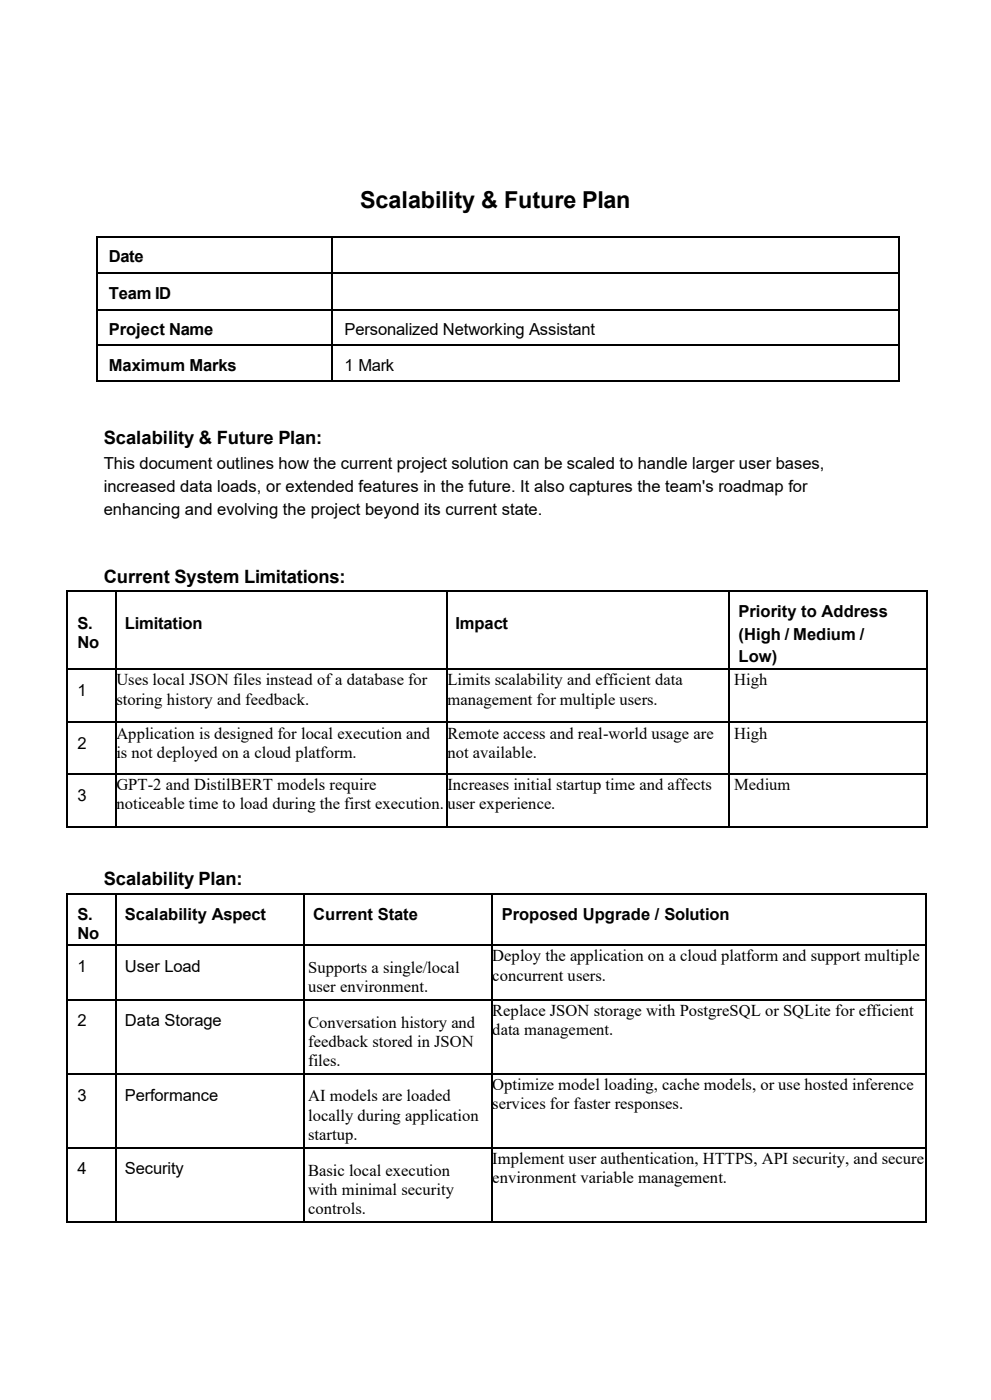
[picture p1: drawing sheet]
<svg xmlns="http://www.w3.org/2000/svg" width="210mm" height="297mm" viewBox="0 0 210 297" stroke-linecap="round" stroke-linejoin="round" font-family="sans-serif">
<defs><g id="words">
<text font-size="5" x="76.4" y="44.1">Scalability &amp; Future Plan</text>
<g font-size="3.9">
<text x="22" y="94.1">Scalability &amp; Future Plan:</text>
<text x="22" y="123.7">Current System Limitations:</text>
<text x="22" y="187.8">Scalability Plan:</text>
</g>
<g font-size="3.5">
<text x="23.1" y="55.7">Date</text>
<text x="23.1" y="63.3">Team ID</text>
<text x="23.1" y="71">Project Name</text>
<text x="73.1" y="71">Personalized Networking Assistant</text>
<text x="23.1" y="78.7">Maximum Marks</text>
<text x="73.1" y="78.7">1 Mark</text>
<text x="22" y="99.4">This document outlines how the current project solution can be scaled to handle larger user bases,</text>
<text x="22" y="104.4">increased data loads, or extended features in the future. It also captures the team's roadmap for</text>
<text x="22" y="109.3">enhancing and evolving the project beyond its current state.</text>
<text x="156.7" y="131">Priority to Address</text>
<text x="16.5" y="133.5">S.</text>
<text x="16.5" y="137.6">No</text>
<text x="26.5" y="133.5">Limitation</text>
<text x="96.7" y="133.5">Impact</text>
<text x="156.7" y="135.7">(High / Medium /</text>
<text x="156.7" y="140.4">Low)</text>
<text x="16.5" y="147.8">1</text>
<text x="24.7" y="145.4">Uses local JSON files instead of a database for</text>
<text x="24.7" y="149.5">storing history and feedback.</text>
<text x="94.9" y="145.4">Limits scalability and efficient data</text>
<text x="94.9" y="149.5">management for multiple users.</text>
<text x="155.8" y="145.4">High</text>
<text x="16.5" y="158.9">2</text>
<text x="24.7" y="156.7">Application is designed for local execution and</text>
<text x="24.7" y="160.8">is not deployed on a cloud platform.</text>
<text x="94.9" y="156.7">Remote access and real-world usage are</text>
<text x="94.9" y="160.8">not available.</text>
<text x="155.8" y="156.7">High</text>
<text x="24.7" y="167.7">GPT-2 and DistilBERT models require</text>
<text x="94.9" y="167.7">Increases initial startup time and affects</text>
<text x="155.8" y="167.7">Medium</text>
<text x="16.5" y="170">3</text>
<text x="24.7" y="171.7">noticeable time to load during the first execution.</text>
<text x="94.9" y="171.7">user experience.</text>
<text x="16.5" y="195.1">S.</text>
<text x="26.5" y="195.1">Scalability Aspect</text>
<text x="66.5" y="195.1">Current State</text>
<text x="106.5" y="195.1">Proposed Upgrade / Solution</text>
<text x="16.5" y="199.2">No</text>
<text x="104.5" y="204">Deploy the application on a cloud platform and support multiple</text>
<text x="16.5" y="206.2">1</text>
<text x="26.5" y="206.2">User Load</text>
<text x="65.4" y="206.4">Supports a single/local</text>
<text x="104.5" y="208.1">concurrent users.</text>
<text x="65.4" y="210.4">user environment.</text>
<text x="104.5" y="215.6">Replace JSON storage with PostgreSQL or SQLite for efficient</text>
<text x="16.5" y="217.7">2</text>
<text x="26.5" y="217.7">Data Storage</text>
<text x="65.4" y="218.1">Conversation history and</text>
<text x="104.5" y="219.7">data management.</text>
<text x="65.4" y="222.1">feedback stored in JSON</text>
<text x="65.4" y="226.1">files.</text>
<text x="16.5" y="233.6">3</text>
<text x="26.5" y="233.6">Performance</text>
<text x="65.4" y="233.7">AI models are loaded</text>
<text x="104.5" y="231.3">Optimize model loading, cache models, or use hosted inference</text>
<text x="65.4" y="237.8">locally during application</text>
<text x="104.5" y="235.4">services for faster responses.</text>
<text x="65.4" y="241.8">startup.</text>
<text x="16.5" y="249.1">4</text>
<text x="26.5" y="249.1">Security</text>
<text x="65.4" y="249.4">Basic local execution</text>
<text x="104.5" y="247.1">Implement user authentication, HTTPS, API security, and secure</text>
<text x="104.5" y="251.1">environment variable management.</text>
<text x="65.4" y="253.5">with minimal security</text>
<text x="65.4" y="257.5">controls.</text>
</g>
</g></defs>
<g fill="#000">
<path d="M20.5 50.1h.3v.3h-.3z" fill-rule="evenodd"/>
<path d="M20.5 50.1h.3v.3h-.3z" fill-rule="evenodd"/>
<path d="M20.5 57.8h.3v.4h-.3z" fill-rule="evenodd"/>
<path d="M70.2 50.1h.4v.3h-.4z" fill-rule="evenodd"/>
<path d="M70.2 57.8h.4v.4h-.4z" fill-rule="evenodd"/>
<path d="M190.5 50.1h.4v.3h-.4z" fill-rule="evenodd"/>
<path d="M190.5 50.1h.4v.3h-.4z" fill-rule="evenodd"/>
<path d="M190.5 57.8h.4v.4h-.4z" fill-rule="evenodd"/>
<path d="M20.5 65.6h.3v.3h-.3z" fill-rule="evenodd"/>
<path d="M20.5 73h.3v.3h-.3z" fill-rule="evenodd"/>
<path d="M70.2 65.6h.4v.3h-.4z" fill-rule="evenodd"/>
<path d="M70.2 73h.4v.3h-.4z" fill-rule="evenodd"/>
<path d="M190.5 65.6h.4v.3h-.4z" fill-rule="evenodd"/>
<path d="M190.5 73h.4v.3h-.4z" fill-rule="evenodd"/>
<path d="M20.5 80.7h.3v.4h-.3z" fill-rule="evenodd"/>
<path d="M20.5 80.7h.3v.4h-.3z" fill-rule="evenodd"/>
<path d="M70.2 80.7h.4v.4h-.4z" fill-rule="evenodd"/>
<path d="M190.5 80.7h.4v.4h-.4z" fill-rule="evenodd"/>
<path d="M190.5 80.7h.4v.4h-.4z" fill-rule="evenodd"/>
<path d="M14.1 125.2h.4v.3h-.4z" fill-rule="evenodd"/>
<path d="M14.1 125.2h.4v.3h-.4z" fill-rule="evenodd"/>
<path d="M24.4 125.2h.3v.3h-.3z" fill-rule="evenodd"/>
<path d="M94.6 125.2h.3v.3h-.3z" fill-rule="evenodd"/>
<path d="M154.6 125.2h.3v.3h-.3z" fill-rule="evenodd"/>
<path d="M196.6 125.2h.3v.3h-.3z" fill-rule="evenodd"/>
<path d="M196.6 125.2h.3v.3h-.3z" fill-rule="evenodd"/>
<path d="M14.1 141.8h.4v.3h-.4z" fill-rule="evenodd"/>
<path d="M14.1 153.1h.4v.3h-.4z" fill-rule="evenodd"/>
<path d="M24.4 141.8h.3v.3h-.3z" fill-rule="evenodd"/>
<path d="M24.4 153.1h.3v.3h-.3z" fill-rule="evenodd"/>
<path d="M94.6 141.8h.3v.3h-.3z" fill-rule="evenodd"/>
<path d="M94.6 153.1h.3v.3h-.3z" fill-rule="evenodd"/>
<path d="M154.6 141.8h.3v.3h-.3z" fill-rule="evenodd"/>
<path d="M154.6 153.1h.3v.3h-.3z" fill-rule="evenodd"/>
<path d="M196.6 141.8h.3v.3h-.3z" fill-rule="evenodd"/>
<path d="M196.6 153.1h.3v.3h-.3z" fill-rule="evenodd"/>
<path d="M14.1 164h.4v.4h-.4z" fill-rule="evenodd"/>
<path d="M14.1 175.3h.4v.4h-.4z" fill-rule="evenodd"/>
<path d="M14.1 175.3h.4v.4h-.4z" fill-rule="evenodd"/>
<path d="M24.4 164h.3v.4h-.3z" fill-rule="evenodd"/>
<path d="M24.4 175.3h.3v.4h-.3z" fill-rule="evenodd"/>
<path d="M94.6 164h.3v.4h-.3z" fill-rule="evenodd"/>
<path d="M94.6 175.3h.3v.4h-.3z" fill-rule="evenodd"/>
<path d="M154.6 164h.3v.4h-.3z" fill-rule="evenodd"/>
<path d="M154.6 175.3h.3v.4h-.3z" fill-rule="evenodd"/>
<path d="M196.6 164h.3v.4h-.3z" fill-rule="evenodd"/>
<path d="M196.6 175.3h.3v.4h-.3z" fill-rule="evenodd"/>
<path d="M196.6 175.3h.3v.4h-.3z" fill-rule="evenodd"/>
<path d="M14.1 189.4h.4v.4h-.4z" fill-rule="evenodd"/>
<path d="M14.1 189.4h.4v.4h-.4z" fill-rule="evenodd"/>
<path d="M24.4 189.4h.3v.4h-.3z" fill-rule="evenodd"/>
<path d="M64.2 189.4h.4v.4h-.4z" fill-rule="evenodd"/>
<path d="M104.1 189.4h.4v.4h-.4z" fill-rule="evenodd"/>
<path d="M196.2 189.4h.4v.4h-.4z" fill-rule="evenodd"/>
<path d="M196.2 189.4h.4v.4h-.4z" fill-rule="evenodd"/>
<path d="M14.1 200.3h.4v.4h-.4z" fill-rule="evenodd"/>
<path d="M14.1 212h.4v.3h-.4z" fill-rule="evenodd"/>
<path d="M24.4 200.3h.3v.4h-.3z" fill-rule="evenodd"/>
<path d="M24.4 212h.3v.3h-.3z" fill-rule="evenodd"/>
<path d="M64.2 200.3h.4v.4h-.4z" fill-rule="evenodd"/>
<path d="M64.2 212h.4v.3h-.4z" fill-rule="evenodd"/>
<path d="M104.1 200.3h.4v.4h-.4z" fill-rule="evenodd"/>
<path d="M104.1 212h.4v.3h-.4z" fill-rule="evenodd"/>
<path d="M196.2 200.3h.4v.4h-.4z" fill-rule="evenodd"/>
<path d="M196.2 212h.4v.3h-.4z" fill-rule="evenodd"/>
<path d="M14.1 227.7h.4v.3h-.4z" fill-rule="evenodd"/>
<path d="M24.4 227.7h.3v.3h-.3z" fill-rule="evenodd"/>
<path d="M64.2 227.7h.4v.3h-.4z" fill-rule="evenodd"/>
<path d="M104.1 227.7h.4v.3h-.4z" fill-rule="evenodd"/>
<path d="M196.2 227.7h.4v.3h-.4z" fill-rule="evenodd"/>
<path d="M14.1 243.4h.4v.3h-.4z" fill-rule="evenodd"/>
<path d="M14.1 259.1h.4v.4h-.4z" fill-rule="evenodd"/>
<path d="M14.1 259.1h.4v.4h-.4z" fill-rule="evenodd"/>
<path d="M24.4 243.4h.3v.3h-.3z" fill-rule="evenodd"/>
<path d="M24.4 259.1h.3v.4h-.3z" fill-rule="evenodd"/>
<path d="M64.2 243.4h.4v.3h-.4z" fill-rule="evenodd"/>
<path d="M64.2 259.1h.4v.4h-.4z" fill-rule="evenodd"/>
<path d="M104.1 243.4h.4v.3h-.4z" fill-rule="evenodd"/>
<path d="M104.1 259.1h.4v.4h-.4z" fill-rule="evenodd"/>
<path d="M196.2 243.4h.4v.3h-.4z" fill-rule="evenodd"/>
<path d="M196.2 259.1h.4v.4h-.4z" fill-rule="evenodd"/>
<path d="M196.2 259.1h.4v.4h-.4z" fill-rule="evenodd"/>
</g>
<g fill="none" stroke="#000" stroke-width=".34">
<path d="M20.7 50.4v7.4M20.7 58.2v7.4M20.8 50.3h49.4M20.8 58h49.4M70.4 50.4v7.4M70.4 58.2v7.4M70.6 50.3h119.9M70.6 58h119.9M190.7 50.4v7.4M190.7 58.2v7.4M20.7 65.9v7.1M20.7 73.3v7.4"/>
<path d="M20.8 65.8h49.4M20.8 73.2h49.4M70.4 65.9v7.1M70.4 73.3v7.4M70.6 65.8h119.9M70.6 73.2h119.9M190.7 65.9v7.1M190.7 73.3v7.4M20.8 80.9h49.4M70.6 80.9h119.9M14.3 125.5v16.3M14.5 125.4h9.9"/>
<path d="M24.5 125.5v16.3M24.7 125.4h69.9M94.8 125.5v16.3M94.9 125.4h59.7M154.7 125.5v16.3M154.9 125.4h41.7M196.7 125.5v16.3M14.3 142.1v11M14.3 153.4v10.6M14.5 142h9.9M14.5 153.3h9.9M24.5 142.1v11"/>
<path d="M24.5 153.4v10.6M24.7 142h69.9M24.7 153.3h69.9M94.8 142.1v11M94.8 153.4v10.6M94.9 142h59.7M94.9 153.3h59.7M154.7 142.1v11M154.7 153.4v10.6M154.9 142h41.7M154.9 153.3h41.7M196.7 142.1v11"/>
<path d="M196.7 153.4v10.6M14.3 164.4v10.9M14.5 164.2h9.9M14.5 175.5h9.9M24.5 164.4v10.9M24.7 164.2h69.9M24.7 175.5h69.9M94.8 164.4v10.9M94.9 164.2h59.7M94.9 175.5h59.7M154.7 164.4v10.9M154.9 164.2h41.7"/>
<path d="M154.9 175.5h41.7M196.7 164.4v10.9M14.3 189.8v10.5M14.5 189.6h9.9M24.5 189.8v10.5M24.7 189.6h39.5M64.4 189.8v10.5M64.6 189.6h39.5M104.3 189.8v10.5M104.5 189.6h91.7M196.4 189.8v10.5M14.3 200.7v11.3"/>
<path d="M14.3 212.3v15.4M14.5 200.5h9.9M14.5 212.2h9.9M24.5 200.7v11.3M24.5 212.3v15.4M24.7 200.5h39.5M24.7 212.2h39.5M64.4 200.7v11.3M64.4 212.3v15.4M64.6 200.5h39.5M64.6 212.2h39.5M104.3 200.7v11.3"/>
<path d="M104.3 212.3v15.4M104.5 200.5h91.7M104.5 212.2h91.7M196.4 200.7v11.3M196.4 212.3v15.4M14.3 228v15.4M14.5 227.9h9.9M24.5 228v15.4M24.7 227.9h39.5M64.4 228v15.4M64.6 227.9h39.5M104.3 228v15.4"/>
<path d="M104.5 227.9h91.7M196.4 228v15.4M14.3 243.7v15.4M14.5 243.6h9.9M14.5 259.3h9.9M24.5 243.7v15.4M24.7 243.6h39.5M24.7 259.3h39.5M64.4 243.7v15.4M64.6 243.6h39.5M64.6 259.3h39.5M104.3 243.7v15.4"/>
<path d="M104.5 243.6h91.7M104.5 259.3h91.7M196.4 243.7v15.4"/>
</g>
<path d="M71.4 51.8h23.5v5.3h-23.5z" fill="#fff" stroke="#fff" stroke-width=".35"/>
<use href="#words"/>
</svg>
